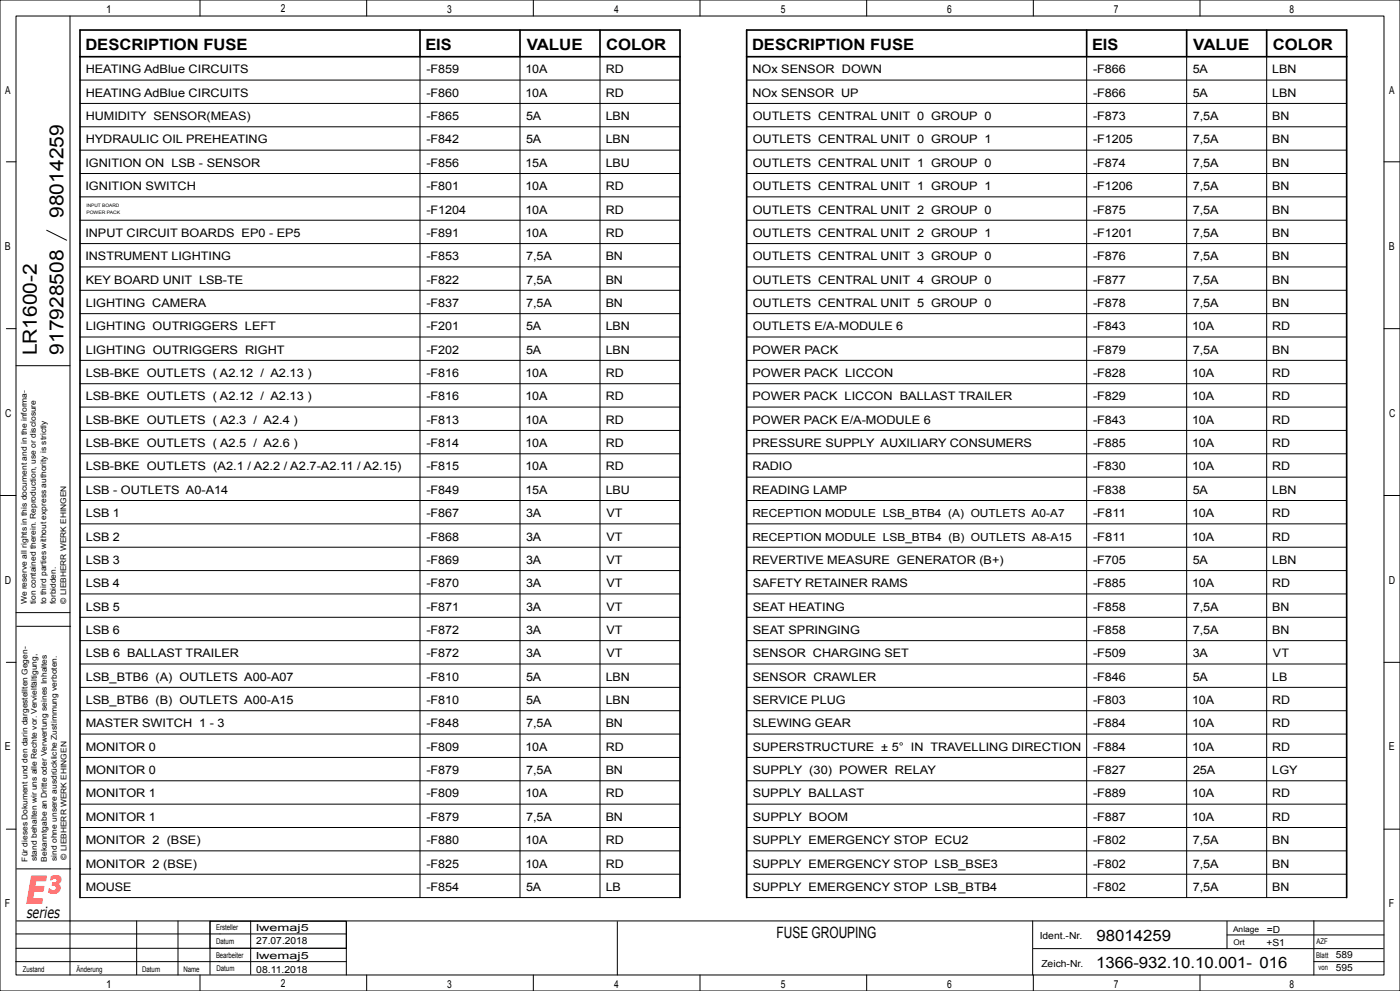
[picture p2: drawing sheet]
<svg xmlns="http://www.w3.org/2000/svg" width="420mm" height="297mm" viewBox="0 0 420 297" stroke-linecap="round" stroke-linejoin="round" font-family="sans-serif">
<defs><g id="words">
<text font-size="11.5" fill="#f00" x="7.7" y="271">E³</text>
<g font-size="5.9">
<text x="19" y="65.3" transform="rotate(-90 19 65.3)">98014259</text>
<text x="11" y="106.5" transform="rotate(-90 11 106.5)">LR1600-2</text>
<text x="19" y="106.3" transform="rotate(-90 19 106.3)">917928508</text>
</g>
<g font-size="4.7">
<text x="25.6" y="15">DESCRIPTION FUSE</text>
<text x="127.6" y="15">EIS</text>
<text x="158" y="15">VALUE</text>
<text x="181.8" y="15">COLOR</text>
<text x="225.6" y="15">DESCRIPTION FUSE</text>
<text x="327.6" y="15">EIS</text>
<text x="358" y="15">VALUE</text>
<text x="381.8" y="15">COLOR</text>
<text x="233" y="281">FUSE GROUPING</text>
<text x="328.9" y="281.9">98014259</text>
<text x="328.8" y="290">1366-932.10.10.001- 016</text>
</g>
<text font-size="4.6" x="8" y="275">series</text>
<g font-size="3.5">
<text x="25.7" y="22">HEATING AdBlue CIRCUITS</text>
<text x="127.9" y="22">-F859</text>
<text x="157.6" y="22">10A</text>
<text x="181.7" y="22">RD</text>
<text x="225.7" y="22">NOx SENSOR DOWN</text>
<text x="327.9" y="22">-F866</text>
<text x="357.8" y="22">5A</text>
<text x="381.7" y="22">LBN</text>
<text x="25.7" y="29">HEATING AdBlue CIRCUITS</text>
<text x="127.9" y="29">-F860</text>
<text x="157.6" y="29">10A</text>
<text x="181.7" y="29">RD</text>
<text x="225.7" y="29">NOx SENSOR UP</text>
<text x="327.9" y="29">-F866</text>
<text x="357.8" y="29">5A</text>
<text x="381.7" y="29">LBN</text>
<text x="25.7" y="36">HUMIDITY SENSOR(MEAS)</text>
<text x="127.9" y="36">-F865</text>
<text x="157.8" y="36">5A</text>
<text x="181.7" y="36">LBN</text>
<text x="225.8" y="36">OUTLETS CENTRAL UNIT 0 GROUP 0</text>
<text x="327.9" y="36">-F873</text>
<text x="357.8" y="36">7,5A</text>
<text x="381.7" y="36">BN</text>
<text x="25.7" y="43">HYDRAULIC OIL PREHEATING</text>
<text x="127.9" y="43">-F842</text>
<text x="157.8" y="43">5A</text>
<text x="181.7" y="43">LBN</text>
<text x="225.8" y="43">OUTLETS CENTRAL UNIT 0 GROUP 1</text>
<text x="327.9" y="43">-F1205</text>
<text x="357.8" y="43">7,5A</text>
<text x="381.7" y="43">BN</text>
<text x="25.6" y="50">IGNITION ON LSB - SENSOR</text>
<text x="127.9" y="50">-F856</text>
<text x="157.6" y="50">15A</text>
<text x="181.7" y="50">LBU</text>
<text x="225.8" y="50">OUTLETS CENTRAL UNIT 1 GROUP 0</text>
<text x="327.9" y="50">-F874</text>
<text x="357.8" y="50">7,5A</text>
<text x="381.7" y="50">BN</text>
<text x="25.6" y="57">IGNITION SWITCH</text>
<text x="127.9" y="57">-F801</text>
<text x="157.6" y="57">10A</text>
<text x="181.7" y="57">RD</text>
<text x="225.8" y="57">OUTLETS CENTRAL UNIT 1 GROUP 1</text>
<text x="327.9" y="57">-F1206</text>
<text x="357.8" y="57">7,5A</text>
<text x="381.7" y="57">BN</text>
<text x="127.9" y="64">-F1204</text>
<text x="157.6" y="64">10A</text>
<text x="181.7" y="64">RD</text>
<text x="225.8" y="64">OUTLETS CENTRAL UNIT 2 GROUP 0</text>
<text x="327.9" y="64">-F875</text>
<text x="357.8" y="64">7,5A</text>
<text x="381.7" y="64">BN</text>
<text x="25.6" y="71">INPUT CIRCUIT BOARDS EP0 - EP5</text>
<text x="127.9" y="71">-F891</text>
<text x="157.6" y="71">10A</text>
<text x="181.7" y="71">RD</text>
<text x="225.8" y="71">OUTLETS CENTRAL UNIT 2 GROUP 1</text>
<text x="327.9" y="71">-F1201</text>
<text x="357.8" y="71">7,5A</text>
<text x="381.7" y="71">BN</text>
<text x="25.6" y="78">INSTRUMENT LIGHTING</text>
<text x="127.9" y="78">-F853</text>
<text x="157.8" y="78">7,5A</text>
<text x="181.7" y="78">BN</text>
<text x="225.8" y="78">OUTLETS CENTRAL UNIT 3 GROUP 0</text>
<text x="327.9" y="78">-F876</text>
<text x="357.8" y="78">7,5A</text>
<text x="381.7" y="78">BN</text>
<text x="25.7" y="85">KEY BOARD UNIT LSB-TE</text>
<text x="127.9" y="85">-F822</text>
<text x="157.8" y="85">7,5A</text>
<text x="181.7" y="85">BN</text>
<text x="225.8" y="85">OUTLETS CENTRAL UNIT 4 GROUP 0</text>
<text x="327.9" y="85">-F877</text>
<text x="357.8" y="85">7,5A</text>
<text x="381.7" y="85">BN</text>
<text x="25.7" y="92">LIGHTING CAMERA</text>
<text x="127.9" y="92">-F837</text>
<text x="157.8" y="92">7,5A</text>
<text x="181.7" y="92">BN</text>
<text x="225.8" y="92">OUTLETS CENTRAL UNIT 5 GROUP 0</text>
<text x="327.9" y="92">-F878</text>
<text x="357.8" y="92">7,5A</text>
<text x="381.7" y="92">BN</text>
<text x="25.7" y="99">LIGHTING OUTRIGGERS LEFT</text>
<text x="127.9" y="99">-F201</text>
<text x="157.8" y="99">5A</text>
<text x="181.7" y="99">LBN</text>
<text x="225.8" y="99">OUTLETS E/A-MODULE 6</text>
<text x="327.9" y="99">-F843</text>
<text x="357.6" y="99">10A</text>
<text x="381.7" y="99">RD</text>
<text x="25.7" y="106">LIGHTING OUTRIGGERS RIGHT</text>
<text x="127.9" y="106">-F202</text>
<text x="157.8" y="106">5A</text>
<text x="181.7" y="106">LBN</text>
<text x="225.7" y="106">POWER PACK</text>
<text x="327.9" y="106">-F879</text>
<text x="357.8" y="106">7,5A</text>
<text x="381.7" y="106">BN</text>
<text x="25.7" y="113">LSB-BKE OUTLETS ( A2.12 / A2.13 )</text>
<text x="127.9" y="113">-F816</text>
<text x="157.6" y="113">10A</text>
<text x="181.7" y="113">RD</text>
<text x="225.7" y="113">POWER PACK LICCON</text>
<text x="327.9" y="113">-F828</text>
<text x="357.6" y="113">10A</text>
<text x="381.7" y="113">RD</text>
<text x="25.7" y="120">LSB-BKE OUTLETS ( A2.12 / A2.13 )</text>
<text x="127.9" y="120">-F816</text>
<text x="157.6" y="120">10A</text>
<text x="181.7" y="120">RD</text>
<text x="225.7" y="120">POWER PACK LICCON BALLAST TRAILER</text>
<text x="327.9" y="120">-F829</text>
<text x="357.6" y="120">10A</text>
<text x="381.7" y="120">RD</text>
<text x="25.7" y="127">LSB-BKE OUTLETS ( A2.3 / A2.4 )</text>
<text x="127.9" y="127">-F813</text>
<text x="157.6" y="127">10A</text>
<text x="181.7" y="127">RD</text>
<text x="225.7" y="127">POWER PACK E/A-MODULE 6</text>
<text x="327.9" y="127">-F843</text>
<text x="357.6" y="127">10A</text>
<text x="381.7" y="127">RD</text>
<text x="25.7" y="134">LSB-BKE OUTLETS ( A2.5 / A2.6 )</text>
<text x="127.9" y="134">-F814</text>
<text x="157.6" y="134">10A</text>
<text x="181.7" y="134">RD</text>
<text x="225.7" y="134">PRESSURE SUPPLY AUXILIARY CONSUMERS</text>
<text x="327.9" y="134">-F885</text>
<text x="357.6" y="134">10A</text>
<text x="381.7" y="134">RD</text>
<text x="25.7" y="141">LSB-BKE OUTLETS (A2.1 / A2.2 / A2.7-A2.11 / A2.15)</text>
<text x="127.9" y="141">-F815</text>
<text x="157.6" y="141">10A</text>
<text x="181.7" y="141">RD</text>
<text x="225.7" y="141">RADIO</text>
<text x="327.9" y="141">-F830</text>
<text x="357.6" y="141">10A</text>
<text x="381.7" y="141">RD</text>
<text x="25.7" y="148">LSB - OUTLETS A0-A14</text>
<text x="127.9" y="148">-F849</text>
<text x="157.6" y="148">15A</text>
<text x="181.7" y="148">LBU</text>
<text x="225.7" y="148">READING LAMP</text>
<text x="327.9" y="148">-F838</text>
<text x="357.8" y="148">5A</text>
<text x="381.7" y="148">LBN</text>
<text x="25.7" y="155">LSB 1</text>
<text x="127.9" y="155">-F867</text>
<text x="157.8" y="155">3A</text>
<text x="181.9" y="155">VT</text>
<text x="327.9" y="155">-F811</text>
<text x="357.6" y="155">10A</text>
<text x="381.7" y="155">RD</text>
<text x="25.7" y="162">LSB 2</text>
<text x="127.9" y="162">-F868</text>
<text x="157.8" y="162">3A</text>
<text x="181.9" y="162">VT</text>
<text x="327.9" y="162">-F811</text>
<text x="357.6" y="162">10A</text>
<text x="381.7" y="162">RD</text>
<text x="25.7" y="169">LSB 3</text>
<text x="127.9" y="169">-F869</text>
<text x="157.8" y="169">3A</text>
<text x="181.9" y="169">VT</text>
<text x="225.7" y="169">REVERTIVE MEASURE GENERATOR (B+)</text>
<text x="327.9" y="169">-F705</text>
<text x="357.8" y="169">5A</text>
<text x="381.7" y="169">LBN</text>
<text x="25.7" y="176">LSB 4</text>
<text x="127.9" y="176">-F870</text>
<text x="157.8" y="176">3A</text>
<text x="181.9" y="176">VT</text>
<text x="225.8" y="176">SAFETY RETAINER RAMS</text>
<text x="327.9" y="176">-F885</text>
<text x="357.6" y="176">10A</text>
<text x="381.7" y="176">RD</text>
<text x="25.7" y="183">LSB 5</text>
<text x="127.9" y="183">-F871</text>
<text x="157.8" y="183">3A</text>
<text x="181.9" y="183">VT</text>
<text x="225.8" y="183">SEAT HEATING</text>
<text x="327.9" y="183">-F858</text>
<text x="357.8" y="183">7,5A</text>
<text x="381.7" y="183">BN</text>
<text x="25.7" y="190">LSB 6</text>
<text x="127.9" y="190">-F872</text>
<text x="157.8" y="190">3A</text>
<text x="181.9" y="190">VT</text>
<text x="225.8" y="190">SEAT SPRINGING</text>
<text x="327.9" y="190">-F858</text>
<text x="357.8" y="190">7,5A</text>
<text x="381.7" y="190">BN</text>
<text x="25.7" y="197">LSB 6 BALLAST TRAILER</text>
<text x="127.9" y="197">-F872</text>
<text x="157.8" y="197">3A</text>
<text x="181.9" y="197">VT</text>
<text x="225.8" y="197">SENSOR CHARGING SET</text>
<text x="327.9" y="197">-F509</text>
<text x="357.8" y="197">3A</text>
<text x="381.9" y="197">VT</text>
<text x="25.7" y="204">LSB_BTB6 (A) OUTLETS A00-A07</text>
<text x="127.9" y="204">-F810</text>
<text x="157.8" y="204">5A</text>
<text x="181.7" y="204">LBN</text>
<text x="225.8" y="204">SENSOR CRAWLER</text>
<text x="327.9" y="204">-F846</text>
<text x="357.8" y="204">5A</text>
<text x="381.7" y="204">LB</text>
<text x="25.7" y="211">LSB_BTB6 (B) OUTLETS A00-A15</text>
<text x="127.9" y="211">-F810</text>
<text x="157.8" y="211">5A</text>
<text x="181.7" y="211">LBN</text>
<text x="225.8" y="211">SERVICE PLUG</text>
<text x="327.9" y="211">-F803</text>
<text x="357.6" y="211">10A</text>
<text x="381.7" y="211">RD</text>
<text x="25.7" y="218">MASTER SWITCH 1 - 3</text>
<text x="127.9" y="218">-F848</text>
<text x="157.8" y="218">7,5A</text>
<text x="181.7" y="218">BN</text>
<text x="225.8" y="218">SLEWING GEAR</text>
<text x="327.9" y="218">-F884</text>
<text x="357.6" y="218">10A</text>
<text x="381.7" y="218">RD</text>
<text x="25.7" y="225">MONITOR 0</text>
<text x="127.9" y="225">-F809</text>
<text x="157.6" y="225">10A</text>
<text x="181.7" y="225">RD</text>
<text x="225.8" y="225">SUPERSTRUCTURE ± 5° IN TRAVELLING DIRECTION</text>
<text x="327.9" y="225">-F884</text>
<text x="357.6" y="225">10A</text>
<text x="381.7" y="225">RD</text>
<text x="25.7" y="232">MONITOR 0</text>
<text x="127.9" y="232">-F879</text>
<text x="157.8" y="232">7,5A</text>
<text x="181.7" y="232">BN</text>
<text x="225.8" y="232">SUPPLY (30) POWER RELAY</text>
<text x="327.9" y="232">-F827</text>
<text x="357.9" y="232">25A</text>
<text x="381.7" y="232">LGY</text>
<text x="25.7" y="239">MONITOR 1</text>
<text x="127.9" y="239">-F809</text>
<text x="157.6" y="239">10A</text>
<text x="181.7" y="239">RD</text>
<text x="225.8" y="239">SUPPLY BALLAST</text>
<text x="327.9" y="239">-F889</text>
<text x="357.6" y="239">10A</text>
<text x="381.7" y="239">RD</text>
<text x="25.7" y="246">MONITOR 1</text>
<text x="127.9" y="246">-F879</text>
<text x="157.8" y="246">7,5A</text>
<text x="181.7" y="246">BN</text>
<text x="225.8" y="246">SUPPLY BOOM</text>
<text x="327.9" y="246">-F887</text>
<text x="357.6" y="246">10A</text>
<text x="381.7" y="246">RD</text>
<text x="25.7" y="253">MONITOR 2 (BSE)</text>
<text x="127.9" y="253">-F880</text>
<text x="157.6" y="253">10A</text>
<text x="181.7" y="253">RD</text>
<text x="225.8" y="253">SUPPLY EMERGENCY STOP ECU2</text>
<text x="327.9" y="253">-F802</text>
<text x="357.8" y="253">7,5A</text>
<text x="381.7" y="253">BN</text>
<text x="25.7" y="260">MONITOR 2 (BSE)</text>
<text x="127.9" y="260">-F825</text>
<text x="157.6" y="260">10A</text>
<text x="181.7" y="260">RD</text>
<text x="225.8" y="260">SUPPLY EMERGENCY STOP LSB_BSE3</text>
<text x="327.9" y="260">-F802</text>
<text x="357.8" y="260">7,5A</text>
<text x="381.7" y="260">BN</text>
<text x="25.7" y="267">MOUSE</text>
<text x="127.9" y="267">-F854</text>
<text x="157.8" y="267">5A</text>
<text x="181.7" y="267">LB</text>
<text x="225.8" y="267">SUPPLY EMERGENCY STOP LSB_BTB4</text>
<text x="327.9" y="267">-F802</text>
<text x="357.8" y="267">7,5A</text>
<text x="381.7" y="267">BN</text>
</g>
<g font-size="3.3">
<text x="31.9" y="3.8">1</text>
<text x="84.3" y="3.7">2</text>
<text x="134.2" y="3.8">3</text>
<text x="184.3" y="3.8">4</text>
<text x="234.3" y="3.8">5</text>
<text x="284.2" y="3.8">6</text>
<text x="334.2" y="3.8">7</text>
<text x="386.9" y="3.8">8</text>
<text x="1.6" y="28.1">A</text>
<text x="416.8" y="28.1">A</text>
<text x="1.5" y="74.9">B</text>
<text x="416.7" y="74.9">B</text>
<text x="1.6" y="124.9">C</text>
<text x="416.8" y="124.9">C</text>
<text x="225.7" y="155">RECEPTION MODULE LSB_BTB4 (A) OUTLETS A0-A7</text>
<text x="225.7" y="162">RECEPTION MODULE LSB_BTB4 (B) OUTLETS A8-A15</text>
<text x="1.5" y="174.9">D</text>
<text x="416.7" y="174.9">D</text>
<text x="1.5" y="224.9">E</text>
<text x="416.7" y="224.9">E</text>
<text x="1.4" y="271.9">F</text>
<text x="416.6" y="271.9">F</text>
<text x="31.9" y="296">1</text>
<text x="84.3" y="295.9">2</text>
<text x="134.2" y="296">3</text>
<text x="184.3" y="296">4</text>
<text x="234.3" y="296">5</text>
<text x="284.2" y="296">6</text>
<text x="334.2" y="296">7</text>
<text x="386.9" y="296">8</text>
</g>
<g font-size="2.9">
<text x="76.8" y="279">lwemaj5</text>
<text x="311.9" y="281.5">Ident.-Nr.</text>
<text x="380" y="279.5">=D</text>
<text x="76.8" y="287.5">lwemaj5</text>
<text x="76.9" y="283">27.07.2018</text>
<text x="379.9" y="283.4">+S1</text>
<text x="400.8" y="287.2">589</text>
<text x="76.9" y="291.5">08.11.2018</text>
<text x="312.4" y="289.7">Zeich-Nr.</text>
<text x="400.8" y="291.1">595</text>
</g>
<g font-size="2.3">
<text x="8" y="181.1" transform="rotate(-90 8 181.1)">We reserve all rights in this document and in the informa-</text>
<text x="10.7" y="181.1" transform="rotate(-90 10.7 181.1)">tion contained therein. Reproduction, use or disclosure</text>
<text x="13.8" y="181.1" transform="rotate(-90 13.8 181.1)">to third parties without express authority is strictly</text>
<text x="16.7" y="181.1" transform="rotate(-90 16.7 181.1)">forbidden.</text>
<text x="19.8" y="181" transform="rotate(-90 19.8 181)">© LIEBHERR WERK EHINGEN</text>
<text x="19.9" y="257.7" transform="rotate(-90 19.9 257.7)">© LIEBHERR WERK EHINGEN</text>
<text x="8.2" y="258.2" transform="rotate(-90 8.2 258.2)">Für dieses Dokument und den darin dargestellten Gegen-</text>
<text x="11" y="258.1" transform="rotate(-90 11 258.1)">stand behalten wir uns alle Rechte vor. Vervielfältigung,</text>
<text x="14" y="258.2" transform="rotate(-90 14 258.2)">Bekanntgabe an Dritte oder Verwertung seines Inhaltes</text>
<text x="17" y="258" transform="rotate(-90 17 258)">sind ohne unsere ausdrückliche Zustimmung verboten.</text>
<text x="64.8" y="278.8">Ersteller</text>
<text x="369.9" y="279.3">Anlage</text>
<text x="64.8" y="282.9">Datum</text>
<text x="64.8" y="287">Bearbeiter</text>
<text x="370" y="283.2">Ort</text>
<text x="394.9" y="287.1">Blatt</text>
<text x="394.9" y="283">AZF</text>
<text x="6.8" y="291.2">Zustand</text>
<text x="22.9" y="291.2">Änderung</text>
<text x="42.6" y="291.2">Datum</text>
<text x="55" y="291.2">Name</text>
<text x="64.9" y="290.9">Datum</text>
<text x="395.6" y="290.8">von</text>
</g>
<g font-size="1.4">
<text x="25.9" y="62.2">INPUT BOARD</text>
<text x="25.9" y="64">POWER PACK</text>
</g>
</g></defs>
<g fill="none" stroke="#000" stroke-width=".3">
<path d="M0 0h420v297h-420zM4.8 4.8h410.4v287.4h-410.4zM21 4.8v287.4M60 0v4.8M110 0v4.8M126 17v252M156 17v252M160 0v4.8M180 17v252M210 0v4.8M260 0v4.8M310 0v4.8"/>
<path d="M326 17v252M356 17v252M360 0v4.8M380 17v252M24 24h180M24 31h180M24 38h180M224 24h180M224 31h180M224 38h180M1.9 48.5h2.9M24 45h180"/>
<path d="M24 52h180M24 59h180M224 45h180M224 52h180M224 59h180M415.2 48.5h4.8M14 69l6 3M24 66h180M24 73h180M224 66h180M224 73h180M1.9 98.5h2.9"/>
<path d="M24 80h180M24 87h180M24 94h180M224 80h180M224 87h180M224 94h180M415.2 98.5h4.8M4.8 109.6h16.2M24 101h180M24 108h180M24 115h180M224 101h180"/>
<path d="M224 108h180M224 115h180M24 122h180M24 129h180M24 136h180M224 122h180M224 129h180M224 136h180M0 148.5h4.8M24 143h180M24 150h180M24 157h180"/>
<path d="M224 143h180M224 150h180M224 157h180M415.2 148.5h4.7M24 164h180M24 171h180M24 178h180M224 164h180M224 171h180M224 178h180M1.9 198.5h2.9M4.8 183.6h16.2"/>
<path d="M5 187.7h16.2M24 185h180M24 192h180M24 199h180M224 185h180M224 192h180M224 199h180M415.2 198.5h4.8M24 206h180M24 213h180M24 220h180M224 206h180"/>
<path d="M224 213h180M224 220h180M24 227h180M24 234h180M224 227h180M224 234h180M1.9 248.5h2.9M24 241h180M24 248h180M24 255h180M224 241h180M224 248h180"/>
<path d="M224 255h180M415.2 248.5h4.8M4.8 279.9h99.1M5 260.4h16.2M5 276h410M24 262h180M24 269h180M41 276v16.1M53.4 276v16.2M63 276.1h40.9v8.1h-40.9zM63 276v16M75.2 276v16"/>
<path d="M103.9 276.2v16M185.2 276.2v16M224 262h180M224 269h180M309.8 276v16.2M368.1 276.1v8.2M394.2 276v16.2M4.7 288.2h99.2M4.8 284.2h99.1M60 292.2v4.8M110 292.2v4.8M160 292.2v4.8"/>
<path d="M210 292.2v4.8M260 292.2v4.8M310 292.2v4.8M310 284.3h105M360 292.2v4.8M368.1 280.2h47.1M415.2 288.2h-21"/>
</g>
<path d="M24 17h180M126 9v8M156 9v8M180 9v8M224 17h180M326 9v8M356 9v8M380 9v8M24 269v-260h180v260M224 269v-260h180v260" fill="none" stroke="#000" stroke-width=".5"/>
<use href="#words"/>
</svg>
